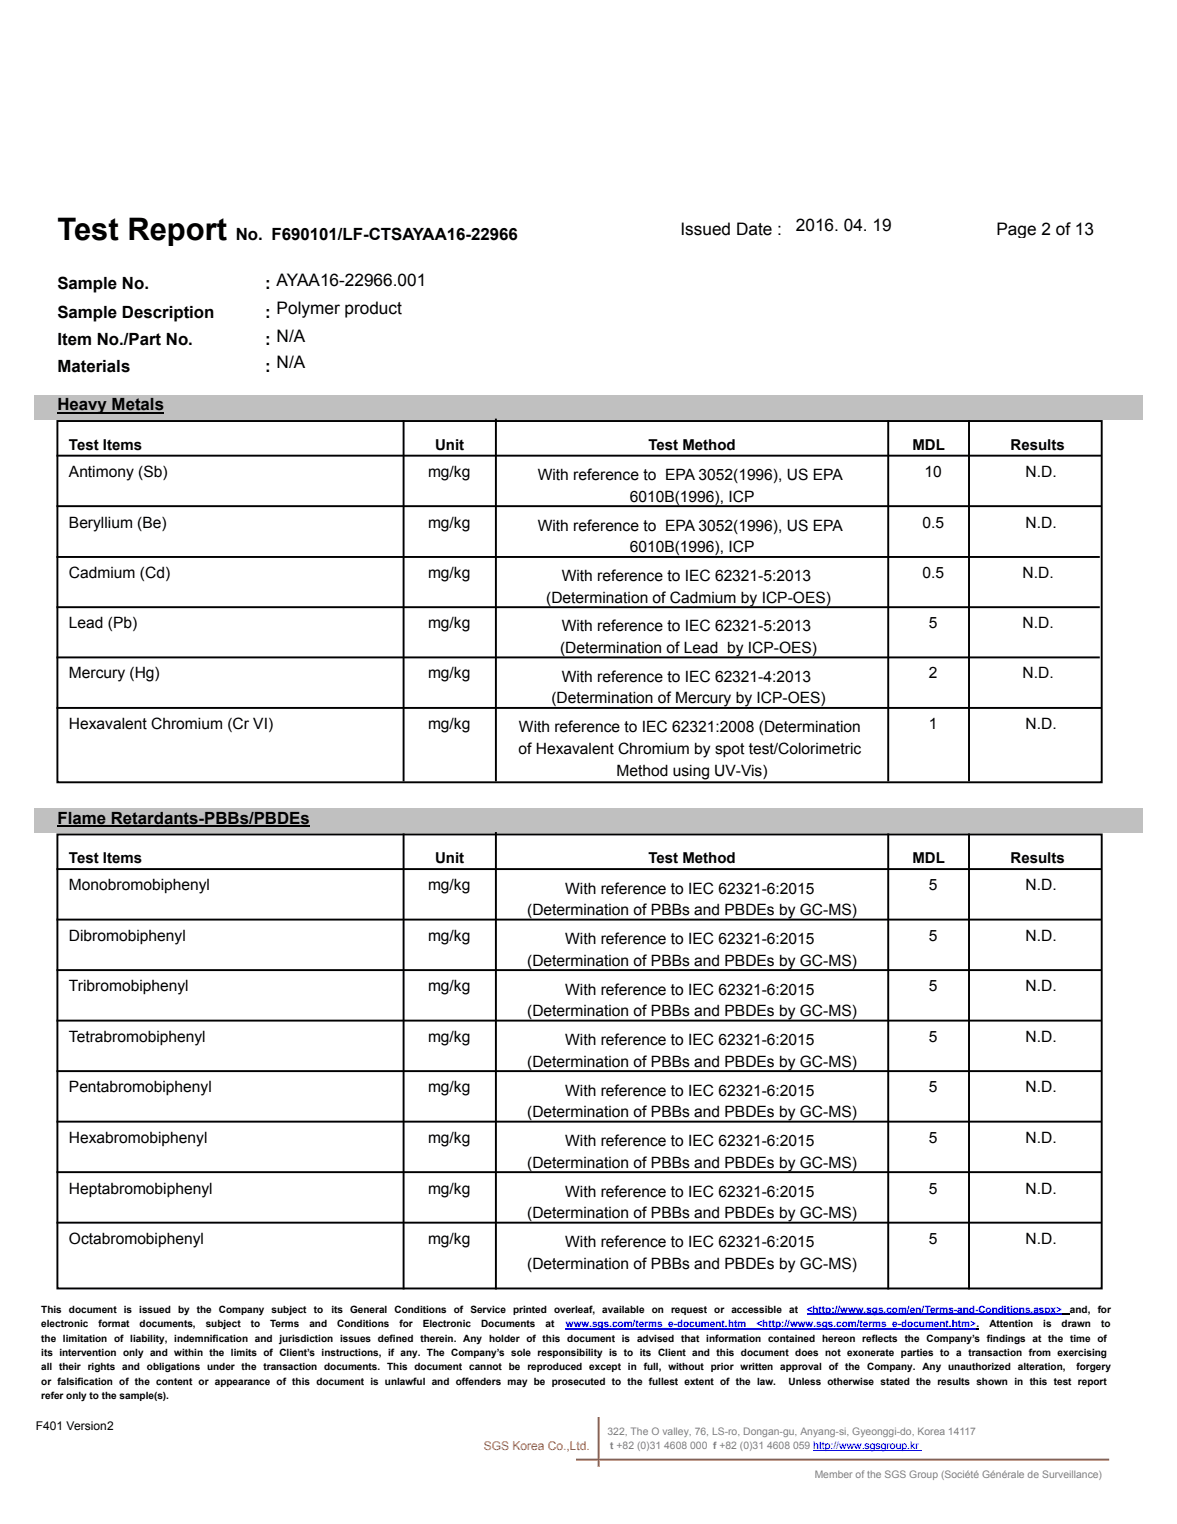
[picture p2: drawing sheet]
<svg xmlns="http://www.w3.org/2000/svg" width="216mm" height="279mm" viewBox="0 0 216 279" stroke-linecap="round" stroke-linejoin="round" font-family="sans-serif">
<defs><g id="words">
<text font-size="5.7" x="10.5" y="44.1">Test Report</text>
<g font-size="3.2">
<text x="124.8" y="43">Issued Date :</text>
<text x="146" y="42.4">2016. 04. 19</text>
<text x="182.8" y="43">Page 2 of 13</text>
</g>
<g font-size="3.1">
<text x="43.3" y="44.1">No. F690101/LF-CTSAYAA16-22966</text>
<text x="10.5" y="53">Sample No.</text>
<text x="48.6" y="53">: AYAA16-22966.001</text>
<text x="10.5" y="58.2">Sample Description</text>
<text x="48.6" y="58.2">: Polymer product</text>
<text x="10.5" y="63.3">Item No./Part No.</text>
<text x="48.6" y="63.3">: N/A</text>
<text x="10.5" y="68.1">Materials</text>
<text x="48.6" y="68.1">: N/A</text>
<text x="10.5" y="75.2">Heavy Metals</text>
<text x="10.5" y="151">Flame Retardants-PBBs/PBDEs</text>
</g>
<g font-size="2.9">
<text x="12.6" y="87.5">Antimony (Sb)</text>
<text x="78.5" y="87.5">mg/kg</text>
<text x="98.7" y="88">With reference to EPA 3052(1996), US EPA</text>
<text x="169.6" y="87.5">10</text>
<text x="188.1" y="87.5">N.D.</text>
<text x="115.5" y="92">6010B(1996), ICP</text>
<text x="12.6" y="96.7">Beryllium (Be)</text>
<text x="78.5" y="96.7">mg/kg</text>
<text x="98.7" y="97.3">With reference to EPA 3052(1996), US EPA</text>
<text x="115.5" y="101.3">6010B(1996), ICP</text>
<text x="169.2" y="96.7">0.5</text>
<text x="188.1" y="96.7">N.D.</text>
<text x="12.6" y="106">Cadmium (Cd)</text>
<text x="78.5" y="106">mg/kg</text>
<text x="103" y="106.6">With reference to IEC 62321-5:2013</text>
<text x="169.2" y="106">0.5</text>
<text x="187.6" y="106">N.D.</text>
<text x="100.2" y="110.5">(Determination of Cadmium by ICP-OES)</text>
<text x="12.6" y="115.2">Lead (Pb)</text>
<text x="78.5" y="115.2">mg/kg</text>
<text x="102.7" y="119.7">(Determination of Lead by ICP-OES)</text>
<text x="103" y="115.8">With reference to IEC 62321-5:2013</text>
<text x="170.4" y="115.2">5</text>
<text x="187.6" y="115.2">N.D.</text>
<text x="12.6" y="124.4">Mercury (Hg)</text>
<text x="78.5" y="124.4">mg/kg</text>
<text x="103" y="125">With reference to IEC 62321-4:2013</text>
<text x="170.4" y="124.4">2</text>
<text x="187.6" y="124.4">N.D.</text>
<text x="101.1" y="128.9">(Determination of Mercury by ICP-OES)</text>
<text x="12.6" y="133.7">Hexavalent Chromium (Cr VI)</text>
<text x="78.5" y="133.7">mg/kg</text>
<text x="95.2" y="134.3">With reference to IEC 62321:2008 (Determination</text>
<text x="170.4" y="133.7">1</text>
<text x="188.1" y="133.7">N.D.</text>
<text x="95.1" y="138.3">of Hexavalent Chromium by spot test/Colorimetric</text>
<text x="113.1" y="142.2">Method using UV-Vis)</text>
<text x="12.6" y="163.2">Monobromobiphenyl</text>
<text x="78.5" y="163.2">mg/kg</text>
<text x="96.7" y="167.8">(Determination of PBBs and PBDEs by GC-MS)</text>
<text x="103.7" y="163.8">With reference to IEC 62321-6:2015</text>
<text x="170.4" y="163.2">5</text>
<text x="188.1" y="163.2">N.D.</text>
<text x="12.6" y="172.5">Dibromobiphenyl</text>
<text x="78.5" y="172.5">mg/kg</text>
<text x="103.7" y="173.1">With reference to IEC 62321-6:2015</text>
<text x="170.4" y="172.5">5</text>
<text x="188.1" y="172.5">N.D.</text>
<text x="96.7" y="177.1">(Determination of PBBs and PBDEs by GC-MS)</text>
<text x="12.6" y="181.8">Tribromobiphenyl</text>
<text x="78.5" y="181.8">mg/kg</text>
<text x="103.7" y="182.4">With reference to IEC 62321-6:2015</text>
<text x="170.4" y="181.8">5</text>
<text x="188.1" y="181.8">N.D.</text>
<text x="12.6" y="191">Tetrabromobiphenyl</text>
<text x="78.5" y="191">mg/kg</text>
<text x="96.7" y="186.3">(Determination of PBBs and PBDEs by GC-MS)</text>
<text x="103.7" y="191.6">With reference to IEC 62321-6:2015</text>
<text x="170.4" y="191">5</text>
<text x="188.1" y="191">N.D.</text>
<text x="96.7" y="195.6">(Determination of PBBs and PBDEs by GC-MS)</text>
<text x="12.6" y="200.3">Pentabromobiphenyl</text>
<text x="78.5" y="200.3">mg/kg</text>
<text x="103.7" y="200.9">With reference to IEC 62321-6:2015</text>
<text x="170.4" y="200.3">5</text>
<text x="188.1" y="200.3">N.D.</text>
<text x="12.6" y="209.5">Hexabromobiphenyl</text>
<text x="78.5" y="209.5">mg/kg</text>
<text x="96.7" y="204.8">(Determination of PBBs and PBDEs by GC-MS)</text>
<text x="170.4" y="209.5">5</text>
<text x="188.1" y="209.5">N.D.</text>
<text x="96.7" y="214.1">(Determination of PBBs and PBDEs by GC-MS)</text>
<text x="103.7" y="210.1">With reference to IEC 62321-6:2015</text>
<text x="12.6" y="218.8">Heptabromobiphenyl</text>
<text x="78.5" y="218.8">mg/kg</text>
<text x="103.7" y="219.4">With reference to IEC 62321-6:2015</text>
<text x="170.4" y="218.8">5</text>
<text x="188.1" y="218.8">N.D.</text>
<text x="96.7" y="223.4">(Determination of PBBs and PBDEs by GC-MS)</text>
<text x="12.6" y="228.1">Octabromobiphenyl</text>
<text x="78.5" y="228.1">mg/kg</text>
<text x="96.7" y="232.6">(Determination of PBBs and PBDEs by GC-MS)</text>
<text x="103.7" y="228.7">With reference to IEC 62321-6:2015</text>
<text x="170.4" y="228.1">5</text>
<text x="188.1" y="228.1">N.D.</text>
</g>
<g font-size="2.8">
<text x="12.6" y="82.5">Test Items</text>
<text x="79.8" y="82.5">Unit</text>
<text x="118.9" y="82.5">Test Method</text>
<text x="167.4" y="82.5">MDL</text>
<text x="185.4" y="82.5">Results</text>
<text x="12.6" y="158.3">Test Items</text>
<text x="79.8" y="158.3">Unit</text>
<text x="118.9" y="158.3">Test Method</text>
<text x="167.4" y="158.3">MDL</text>
<text x="185.4" y="158.3">Results</text>
</g>
<text font-size="2.2" x="6.6" y="262.3">F401 Version2</text>
<text font-size="2.2" fill="#f5560a" x="88.7" y="265.8">SGS Korea Co.,Ltd.</text>
<g font-size="1.9" fill="#808080">
<text x="111.4" y="263">322, The O valley, 76, LS-ro, Dongan-gu, Anyang-si, Gyeonggi-do, Korea 14117</text>
<text x="149.4" y="270.9">Member of the SGS Group (Société Générale de Surveillance)</text>
</g>
<g font-size="1.8">
<text x="7.6" y="240.7">This</text>
<text x="7.6" y="243.3">electronic</text>
<text x="7.6" y="246">the limitation of liability, indemnification and jurisdiction issues defined therein. Any holder of this document is advised that information contained hereon reflects the Company’s findings at the time of</text>
<text x="12.6" y="240.7">document</text>
<text x="18.1" y="243.3">format</text>
<text x="22.7" y="240.7">is</text>
<text x="25.5" y="240.7">issued</text>
<text x="25.6" y="243.3">documents,</text>
<text x="32.7" y="240.7">by</text>
<text x="36.1" y="240.7">the</text>
<text x="37.7" y="243.3">subject</text>
<text x="40.2" y="240.7">Company</text>
<text x="46" y="243.3">to</text>
<text x="49.6" y="243.3">Terms</text>
<text x="49.8" y="240.7">subject</text>
<text x="56.7" y="243.3">and</text>
<text x="57.6" y="240.7">to</text>
<text x="60.8" y="240.7">its</text>
<text x="61.8" y="243.3">Conditions</text>
<text x="64.2" y="240.7">General</text>
<text x="72.4" y="240.7">Conditions</text>
<text x="73.3" y="243.3">for</text>
<text x="77.5" y="243.3">Electronic</text>
<text x="83.2" y="240.7">of Service</text>
<text x="88.2" y="243.3">Documents</text>
<text x="94.1" y="240.7">printed</text>
<text x="100.1" y="243.3">at</text>
<text x="101.6" y="240.7">overleaf,</text>
<text x="110.5" y="240.7">available</text>
<text x="119.5" y="240.7">on</text>
<text x="123.1" y="240.7">request</text>
<text x="131" y="240.7">or accessible</text>
<text x="144.8" y="240.7">at</text>
<text x="181.5" y="243.3">Attention</text>
<text x="191.4" y="243.3">is</text>
<text x="194.7" y="243.3">drawn</text>
<text x="196.2" y="240.7">and,</text>
<text x="201.3" y="240.7">for</text>
<text x="202" y="243.3">to</text>
<text x="7.6" y="248.6">its intervention only and within the limits of Client’s instructions, if any. The Company’s sole responsibility is to its Client and this document does not exonerate parties to a transaction from exercising</text>
<text x="7.6" y="251.2">all their rights and obligations under the transaction documents. This document cannot be reproduced except in full, without prior written approval of the Company. Any unauthorized alteration,</text>
<text x="197.5" y="251.2">forgery</text>
<text x="7.6" y="253.9">or falsification of the content or appearance of this document is unlawful and offenders may be prosecuted to the fullest extent of the law.</text>
<text x="7.6" y="256.5">refer only to the sample(s).</text>
<text x="144.6" y="253.9">Unless otherwise stated the results shown in this test report</text>
</g>
<g font-size="1.8" fill="#00f">
<text x="103.8" y="243.3">www.sgs.com/terms_e-document.htm</text>
<text x="138.7" y="243.3">&lt;http://www.sgs.com/terms_e-document.htm&gt;.</text>
<text x="148" y="240.7">&lt;http://www.sgs.com/en/Terms-and-Conditions.aspx&gt;</text>
</g>
<text font-size="1.8" fill="#808080" x="112" y="265.6">t +82 (0)31 4608 000 f +82 (0)31 4608 059 http://www.sgsgroup.kr</text>
</g></defs>
<g fill="#c0c0c0">
<path d="M6.3 72.4h203.3v4.5h-203.3z"/>
<path d="M6.3 148.2h203.3v4.5h-203.3z"/>
</g>
<g fill="none" stroke="#000" stroke-width=".35">
<path d="M10.5 77.2h191.6v66.2h-191.6zM74 77.2v65.9M91 76.9v66.2M162.9 77.2v65.9M177.7 77.2v65.9M10.5 92.8h191.3M10.5 83.5h191.3M10.5 111.3h191.1M10.5 102.1h191.1M10.5 129.8h191.3M10.5 120.5h191.1M10.5 153h191.6v83.2h-191.6z"/>
<path d="M10.5 159.3h191.3M74 153v83.2M91 152.7v83.5M162.9 153v83.2M177.7 153v83.2M10.5 177.9h191.3M10.5 168.6h191.3M10.5 196.4h191.3M10.5 187.1h191.3M10.5 214.9h191.3M10.5 205.6h191.3M10.5 224.2h191.3"/>
</g>
<path d="M10.5 75.7h19.6M10.5 151.5h46.3" fill="none" stroke="#000" stroke-width=".32"/>
<path d="M103.8 243.6h75.3M148 241h46.9" fill="none" stroke="#00f" stroke-width=".19"/>
<path d="M179.1 243.5h.6v.2h-.6zM194.9 240.9h1.3v.2h-1.3z" fill="#000"/>
<path d="M109.8 260v8.7M105.8 267.6h97.5" fill="none" stroke="#f5560a" stroke-width=".35"/>
<path d="M149.2 265.9h19.9" fill="none" stroke="#00f" stroke-width=".18"/>
<path d="M77.2 263.4h31.1v3.9h-31.1z" fill="#fff"/>
<use href="#words"/>
</svg>
